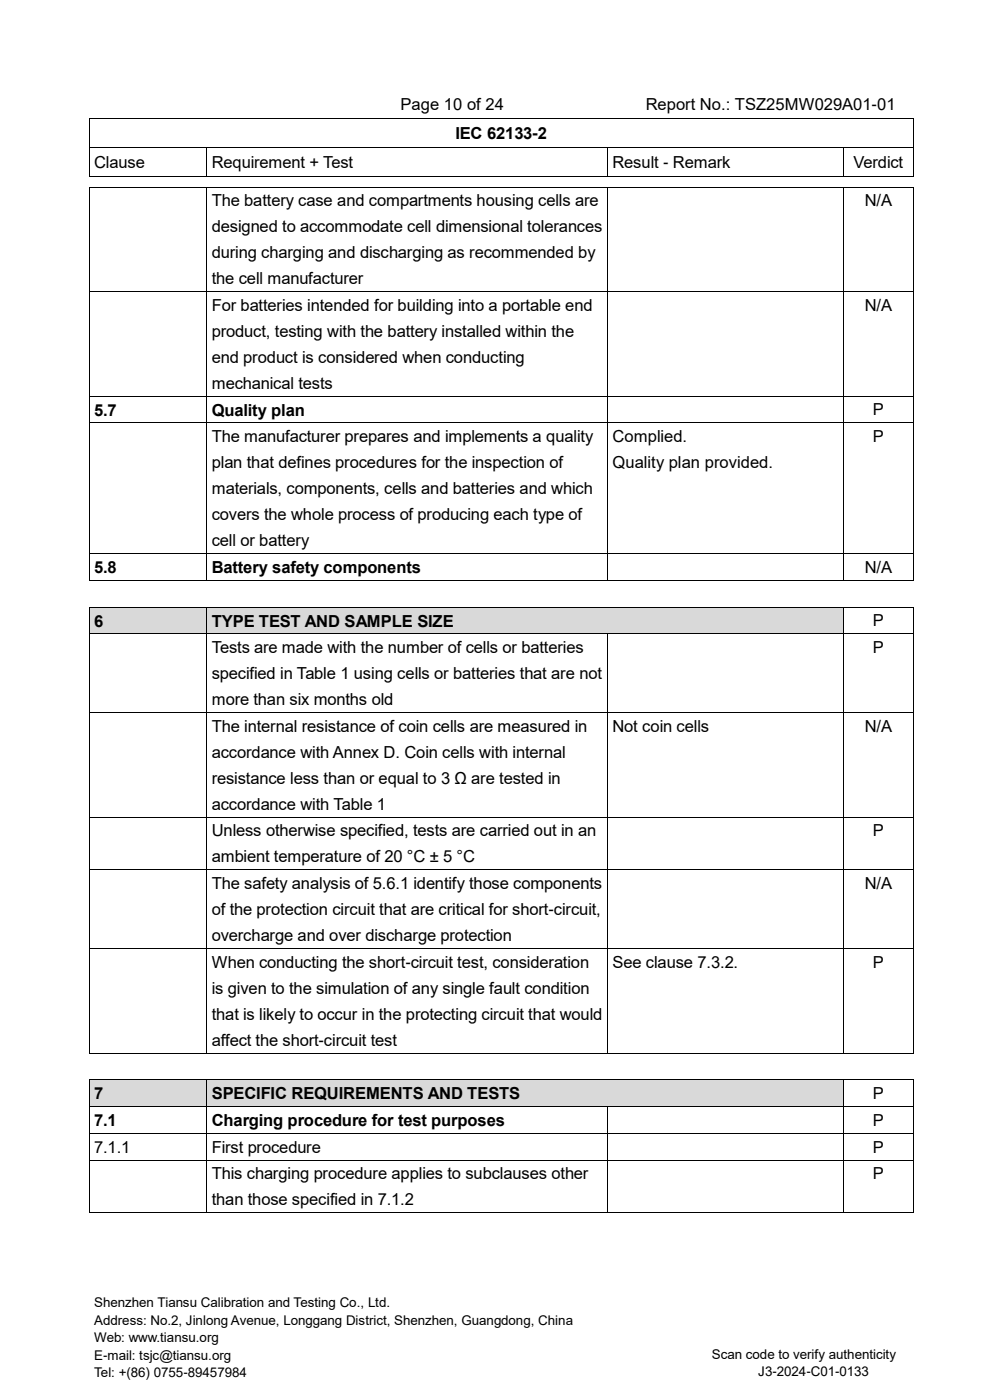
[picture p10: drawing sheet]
<svg xmlns="http://www.w3.org/2000/svg" width="210mm" height="297mm" viewBox="0 0 210 297" stroke-linecap="round" stroke-linejoin="round" font-family="sans-serif">
<defs><g id="words">
<g font-size="3.5">
<text x="85" y="23.2">Page 10 of 24</text>
<text x="137" y="23.2">Report No.: TSZ25MW029A01-01</text>
<text x="96.6" y="29.4">IEC 62133-2</text>
<text x="20" y="35.7">Clause</text>
<text x="44.9" y="35.7">Requirement + Test</text>
<text x="129.9" y="35.7">Result - Remark</text>
<text x="181.1" y="35.7">Verdict</text>
<text x="44.9" y="43.8">The battery case and compartments housing cells are</text>
<text x="183.5" y="43.8">N/A</text>
<text x="44.9" y="49.3">designed to accommodate cell dimensional tolerances</text>
<text x="44.9" y="54.8">during charging and discharging as recommended by</text>
<text x="44.9" y="60.3">the cell manufacturer</text>
<text x="44.9" y="66">For batteries intended for building into a portable end</text>
<text x="183.5" y="66">N/A</text>
<text x="44.9" y="71.5">product, testing with the battery installed within the</text>
<text x="44.9" y="77">end product is considered when conducting</text>
<text x="44.9" y="82.5">mechanical tests</text>
<text x="20" y="88.2">5.7</text>
<text x="44.9" y="88.2">Quality plan</text>
<text x="185.2" y="88.1">P</text>
<text x="44.9" y="93.8">The manufacturer prepares and implements a quality</text>
<text x="129.9" y="93.8">Complied.</text>
<text x="185.2" y="93.8">P</text>
<text x="44.9" y="99.3">plan that defines procedures for the inspection of</text>
<text x="129.9" y="99.3">Quality plan provided.</text>
<text x="44.9" y="104.8">materials, components, cells and batteries and which</text>
<text x="44.9" y="110.3">covers the whole process of producing each type of</text>
<text x="44.9" y="115.8">cell or battery</text>
<text x="20" y="121.6">5.8</text>
<text x="44.9" y="121.6">Battery safety components</text>
<text x="183.5" y="121.5">N/A</text>
<text x="20" y="132.9">6</text>
<text x="44.9" y="132.9">TYPE TEST AND SAMPLE SIZE</text>
<text x="185.2" y="132.9">P</text>
<text x="44.9" y="138.6">Tests are made with the number of cells or batteries</text>
<text x="185.2" y="138.6">P</text>
<text x="44.9" y="144.1">specified in Table 1 using cells or batteries that are not</text>
<text x="44.9" y="149.6">more than six months old</text>
<text x="44.9" y="155.3">The internal resistance of coin cells are measured in</text>
<text x="129.9" y="155.3">Not coin cells</text>
<text x="183.5" y="155.3">N/A</text>
<text x="44.9" y="160.8">accordance with Annex D. Coin cells with internal</text>
<text x="44.9" y="166.3">resistance less than or equal to 3 Ω are tested in</text>
<text x="44.9" y="171.8">accordance with Table 1</text>
<text x="44.9" y="177.4">Unless otherwise specified, tests are carried out in an</text>
<text x="185.2" y="177.4">P</text>
<text x="44.9" y="182.9">ambient temperature of 20 °C ± 5 °C</text>
<text x="44.9" y="188.6">The safety analysis of 5.6.1 identify those components</text>
<text x="183.5" y="188.6">N/A</text>
<text x="44.9" y="194.1">of the protection circuit that are critical for short-circuit,</text>
<text x="44.9" y="199.6">overcharge and over discharge protection</text>
<text x="44.9" y="205.3">When conducting the short-circuit test, consideration</text>
<text x="129.9" y="205.3">See clause 7.3.2.</text>
<text x="185.2" y="205.3">P</text>
<text x="44.9" y="210.8">is given to the simulation of any single fault condition</text>
<text x="44.9" y="216.3">that is likely to occur in the protecting circuit that would</text>
<text x="44.9" y="221.9">affect the short-circuit test</text>
<text x="20" y="233.2">7</text>
<text x="44.9" y="233.2">SPECIFIC REQUIREMENTS AND TESTS</text>
<text x="185.2" y="233.2">P</text>
<text x="20" y="238.9">7.1</text>
<text x="44.9" y="238.9">Charging procedure for test purposes</text>
<text x="185.2" y="238.9">P</text>
<text x="20" y="244.6">7.1.1</text>
<text x="44.9" y="244.6">First procedure</text>
<text x="185.2" y="244.6">P</text>
<text x="44.9" y="250.2">This charging procedure applies to subclauses other</text>
<text x="185.2" y="250.2">P</text>
<text x="44.9" y="255.7">than those specified in 7.1.2</text>
</g>
<g font-size="2.8">
<text x="20" y="277.3">Shenzhen Tiansu Calibration and Testing Co., Ltd.</text>
<text x="20" y="281">Address: No.2, Jinlong Avenue, Longgang District, Shenzhen, Guangdong, China</text>
<text x="20" y="284.7">Web: www.tiansu.org</text>
<text x="20" y="288.5">E-mail: tsjc@tiansu.org</text>
<text x="20" y="292.2">Tel: +(86) 0755-89457984</text>
<text x="151" y="288.2">Scan code to verify authenticity</text>
<text x="160.9" y="292">J3-2024-C01-0133</text>
</g>
</g></defs>
<g fill="#000">
<path d="M18.8 25h.2v.2h-.2z" fill-rule="evenodd"/>
<path d="M18.8 25h.2v.2h-.2z" fill-rule="evenodd"/>
<path d="M18.8 31.2h.2v.2h-.2z" fill-rule="evenodd"/>
<path d="M18.8 37.4h.2v.2h-.2z" fill-rule="evenodd"/>
<path d="M18.8 37.4h.2v.2h-.2z" fill-rule="evenodd"/>
<path d="M18.8 39.6h.2v.2h-.2z" fill-rule="evenodd"/>
<path d="M18.8 39.6h.2v.2h-.2z" fill-rule="evenodd"/>
<path d="M43.8 31.2h.1v.2h-.1z" fill-rule="evenodd"/>
<path d="M43.8 37.4h.1v.2h-.1z" fill-rule="evenodd"/>
<path d="M43.8 39.6h.1v.2h-.1z" fill-rule="evenodd"/>
<path d="M128.8 31.2h.2v.2h-.2z" fill-rule="evenodd"/>
<path d="M128.8 37.4h.2v.2h-.2z" fill-rule="evenodd"/>
<path d="M128.8 39.6h.2v.2h-.2z" fill-rule="evenodd"/>
<path d="M178.8 31.2h.2v.2h-.2z" fill-rule="evenodd"/>
<path d="M178.8 37.4h.2v.2h-.2z" fill-rule="evenodd"/>
<path d="M178.8 39.6h.2v.2h-.2z" fill-rule="evenodd"/>
<path d="M193.7 25h.2v.2h-.2z" fill-rule="evenodd"/>
<path d="M193.7 25h.2v.2h-.2z" fill-rule="evenodd"/>
<path d="M193.7 31.2h.2v.2h-.2z" fill-rule="evenodd"/>
<path d="M193.7 37.4h.2v.2h-.2z" fill-rule="evenodd"/>
<path d="M193.7 37.4h.2v.2h-.2z" fill-rule="evenodd"/>
<path d="M193.7 39.6h.2v.2h-.2z" fill-rule="evenodd"/>
<path d="M193.7 39.6h.2v.2h-.2z" fill-rule="evenodd"/>
<path d="M18.8 61.8h.2v.1h-.2z" fill-rule="evenodd"/>
<path d="M43.8 61.8h.1v.1h-.1z" fill-rule="evenodd"/>
<path d="M128.8 61.8h.2v.1h-.2z" fill-rule="evenodd"/>
<path d="M178.8 61.8h.2v.1h-.2z" fill-rule="evenodd"/>
<path d="M193.7 61.8h.2v.1h-.2z" fill-rule="evenodd"/>
<path d="M18.8 84h.2v.1h-.2z" fill-rule="evenodd"/>
<path d="M18.8 89.6h.2v.2h-.2z" fill-rule="evenodd"/>
<path d="M43.8 84h.1v.1h-.1z" fill-rule="evenodd"/>
<path d="M43.8 89.6h.1v.2h-.1z" fill-rule="evenodd"/>
<path d="M128.8 84h.2v.1h-.2z" fill-rule="evenodd"/>
<path d="M128.8 89.6h.2v.2h-.2z" fill-rule="evenodd"/>
<path d="M178.8 84h.2v.1h-.2z" fill-rule="evenodd"/>
<path d="M178.8 89.6h.2v.2h-.2z" fill-rule="evenodd"/>
<path d="M193.7 84h.2v.1h-.2z" fill-rule="evenodd"/>
<path d="M193.7 89.6h.2v.2h-.2z" fill-rule="evenodd"/>
<path d="M18.8 117.3h.2v.2h-.2z" fill-rule="evenodd"/>
<path d="M43.8 117.3h.1v.2h-.1z" fill-rule="evenodd"/>
<path d="M128.8 117.3h.2v.2h-.2z" fill-rule="evenodd"/>
<path d="M178.8 117.3h.2v.2h-.2z" fill-rule="evenodd"/>
<path d="M193.7 117.3h.2v.2h-.2z" fill-rule="evenodd"/>
<path d="M18.8 123h.2v.2h-.2z" fill-rule="evenodd"/>
<path d="M18.8 123h.2v.2h-.2z" fill-rule="evenodd"/>
<path d="M43.8 123h.1v.2h-.1z" fill-rule="evenodd"/>
<path d="M128.8 123h.2v.2h-.2z" fill-rule="evenodd"/>
<path d="M178.8 123h.2v.2h-.2z" fill-rule="evenodd"/>
<path d="M193.7 123h.2v.2h-.2z" fill-rule="evenodd"/>
<path d="M193.7 123h.2v.2h-.2z" fill-rule="evenodd"/>
</g>
<g fill="none" stroke="#000" stroke-width=".21">
<path d="M18.9 25.2v6M18.9 31.4v6M18.9 39.8v22M19 25.1h174.7M19 31.3h24.8M19 37.5h24.8M19 39.7h24.8M43.9 31.4v6M43.9 39.8v22M43.9 31.3h84.9M43.9 37.5h84.9M43.9 39.7h84.9"/>
<path d="M128.9 31.4v6M128.9 39.8v22M129 31.3h49.8M129 37.5h49.8M129 39.7h49.8M178.9 31.4v6M178.9 39.8v22M179 31.3h14.7M179 37.5h14.7M179 39.7h14.7M193.8 25.2v6M193.8 31.4v6"/>
<path d="M193.8 39.8v22M18.9 61.9v22.1M19 61.9h24.8M43.9 61.9v22.1M43.9 61.9h84.9M128.9 61.9v22.1M129 61.9h49.8M178.9 61.9v22.1M179 61.9h14.7M193.8 61.9v22.1M18.9 84.1v5.5M18.9 89.8v27.5"/>
<path d="M19 84h24.8M19 89.7h24.8M43.9 84.1v5.5M43.9 89.8v27.5M43.9 84h84.9M43.9 89.7h84.9M128.9 84.1v5.5M128.9 89.8v27.5M129 84h49.8M129 89.7h49.8M178.9 84.1v5.5M178.9 89.8v27.5"/>
<path d="M179 84h14.7M179 89.7h14.7M193.8 84.1v5.5M193.8 89.8v27.5M18.9 117.5v5.5M19 117.4h24.8M43.9 117.5v5.5M43.9 117.4h84.9M128.9 117.5v5.5M129 117.4h49.8M178.9 117.5v5.5M179 117.4h14.7"/>
<path d="M193.8 117.5v5.5M19 123.1h24.8M43.9 123.1h84.9M129 123.1h49.8M179 123.1h14.7"/>
</g>
<g fill="#d9d9d9">
<path d="M19 128.9h24.8v5.5h-24.8z" fill-rule="evenodd"/>
<path d="M20 128.9h22.8v5.5h-22.8z" fill-rule="evenodd"/>
<path d="M43.9 128.9h134.9v5.5h-134.9z" fill-rule="evenodd"/>
<path d="M44.9 128.9h132.9v5.5h-132.9z" fill-rule="evenodd"/>
</g>
<g fill="#000">
<path d="M18.8 128.7h.2v.2h-.2z" fill-rule="evenodd"/>
<path d="M18.8 128.7h.2v.2h-.2z" fill-rule="evenodd"/>
<path d="M18.8 134.4h.2v.2h-.2z" fill-rule="evenodd"/>
<path d="M43.8 128.7h.1v.2h-.1z" fill-rule="evenodd"/>
<path d="M43.8 134.4h.1v.2h-.1z" fill-rule="evenodd"/>
<path d="M128.8 134.4h.2v.2h-.2z" fill-rule="evenodd"/>
<path d="M178.8 128.7h.2v.2h-.2z" fill-rule="evenodd"/>
<path d="M178.8 134.4h.2v.2h-.2z" fill-rule="evenodd"/>
<path d="M193.7 128.7h.2v.2h-.2z" fill-rule="evenodd"/>
<path d="M193.7 128.7h.2v.2h-.2z" fill-rule="evenodd"/>
<path d="M193.7 134.4h.2v.2h-.2z" fill-rule="evenodd"/>
<path d="M18.8 151.1h.2v.1h-.2z" fill-rule="evenodd"/>
<path d="M43.8 151.1h.1v.1h-.1z" fill-rule="evenodd"/>
<path d="M128.8 151.1h.2v.1h-.2z" fill-rule="evenodd"/>
<path d="M178.8 151.1h.2v.1h-.2z" fill-rule="evenodd"/>
<path d="M193.7 151.1h.2v.1h-.2z" fill-rule="evenodd"/>
<path d="M18.8 173.3h.2v.1h-.2z" fill-rule="evenodd"/>
<path d="M43.8 173.3h.1v.1h-.1z" fill-rule="evenodd"/>
<path d="M128.8 173.3h.2v.1h-.2z" fill-rule="evenodd"/>
<path d="M178.8 173.3h.2v.1h-.2z" fill-rule="evenodd"/>
<path d="M193.7 173.3h.2v.1h-.2z" fill-rule="evenodd"/>
<path d="M18.8 184.4h.2v.2h-.2z" fill-rule="evenodd"/>
<path d="M43.8 184.4h.1v.2h-.1z" fill-rule="evenodd"/>
<path d="M128.8 184.4h.2v.2h-.2z" fill-rule="evenodd"/>
<path d="M178.8 184.4h.2v.2h-.2z" fill-rule="evenodd"/>
<path d="M193.7 184.4h.2v.2h-.2z" fill-rule="evenodd"/>
<path d="M18.8 201.1h.2v.2h-.2z" fill-rule="evenodd"/>
<path d="M43.8 201.1h.1v.2h-.1z" fill-rule="evenodd"/>
<path d="M128.8 201.1h.2v.2h-.2z" fill-rule="evenodd"/>
<path d="M178.8 201.1h.2v.2h-.2z" fill-rule="evenodd"/>
<path d="M193.7 201.1h.2v.2h-.2z" fill-rule="evenodd"/>
<path d="M18.8 223.3h.2v.2h-.2z" fill-rule="evenodd"/>
<path d="M18.8 223.3h.2v.2h-.2z" fill-rule="evenodd"/>
<path d="M43.8 223.3h.1v.2h-.1z" fill-rule="evenodd"/>
<path d="M128.8 223.3h.2v.2h-.2z" fill-rule="evenodd"/>
<path d="M178.8 223.3h.2v.2h-.2z" fill-rule="evenodd"/>
<path d="M193.7 223.3h.2v.2h-.2z" fill-rule="evenodd"/>
<path d="M193.7 223.3h.2v.2h-.2z" fill-rule="evenodd"/>
</g>
<g fill="none" stroke="#000" stroke-width=".21">
<path d="M18.9 128.9v5.5M18.9 134.6v16.5M19 128.8h24.8M19 134.5h24.8M43.9 128.9v5.5M43.9 134.6v16.5M43.9 128.8h134.9M43.9 134.5h84.9M128.9 134.6v16.5M129 134.5h49.8M178.9 128.9v5.5M178.9 134.6v16.5"/>
<path d="M179 128.8h14.7M179 134.5h14.7M193.8 128.9v5.5M193.8 134.6v16.5M18.9 151.2v22.1M19 151.1h24.8M43.9 151.2v22.1M43.9 151.1h84.9M128.9 151.2v22.1M129 151.1h49.8M178.9 151.2v22.1M179 151.1h14.7"/>
<path d="M193.8 151.2v22.1M18.9 173.4v11M19 173.3h24.8M43.9 173.4v11M43.9 173.3h84.9M128.9 173.4v11M129 173.3h49.8M178.9 173.4v11M179 173.3h14.7M193.8 173.4v11M18.9 184.6v16.5M19 184.5h24.8"/>
<path d="M43.9 184.6v16.5M43.9 184.5h84.9M128.9 184.6v16.5M129 184.5h49.8M178.9 184.6v16.5M179 184.5h14.7M193.8 184.6v16.5M18.9 201.3v22M19 201.2h24.8M43.9 201.3v22M43.9 201.2h84.9M128.9 201.3v22"/>
<path d="M129 201.2h49.8M178.9 201.3v22M179 201.2h14.7M193.8 201.3v22M19 223.4h24.8M43.9 223.4h84.9M129 223.4h49.8M179 223.4h14.7"/>
</g>
<g fill="#d9d9d9">
<path d="M19 229.2h24.8v5.5h-24.8z" fill-rule="evenodd"/>
<path d="M20 229.2h22.8v5.5h-22.8z" fill-rule="evenodd"/>
<path d="M43.9 229.2h134.9v5.5h-134.9z" fill-rule="evenodd"/>
<path d="M44.9 229.2h132.9v5.5h-132.9z" fill-rule="evenodd"/>
</g>
<g fill="#000">
<path d="M18.8 229h.2v.2h-.2z" fill-rule="evenodd"/>
<path d="M18.8 229h.2v.2h-.2z" fill-rule="evenodd"/>
<path d="M18.8 234.7h.2v.2h-.2z" fill-rule="evenodd"/>
<path d="M43.8 229h.1v.2h-.1z" fill-rule="evenodd"/>
<path d="M43.8 234.7h.1v.2h-.1z" fill-rule="evenodd"/>
<path d="M128.8 234.7h.2v.2h-.2z" fill-rule="evenodd"/>
<path d="M178.8 229h.2v.2h-.2z" fill-rule="evenodd"/>
<path d="M178.8 234.7h.2v.2h-.2z" fill-rule="evenodd"/>
<path d="M193.7 229h.2v.2h-.2z" fill-rule="evenodd"/>
<path d="M193.7 229h.2v.2h-.2z" fill-rule="evenodd"/>
<path d="M193.7 234.7h.2v.2h-.2z" fill-rule="evenodd"/>
<path d="M18.8 240.4h.2v.1h-.2z" fill-rule="evenodd"/>
<path d="M18.8 246h.2v.2h-.2z" fill-rule="evenodd"/>
<path d="M18.8 257.3h.2v.1h-.2z" fill-rule="evenodd"/>
<path d="M18.8 257.3h.2v.1h-.2z" fill-rule="evenodd"/>
<path d="M43.8 240.4h.1v.1h-.1z" fill-rule="evenodd"/>
<path d="M43.8 246h.1v.2h-.1z" fill-rule="evenodd"/>
<path d="M43.8 257.3h.1v.1h-.1z" fill-rule="evenodd"/>
<path d="M128.8 240.4h.2v.1h-.2z" fill-rule="evenodd"/>
<path d="M128.8 246h.2v.2h-.2z" fill-rule="evenodd"/>
<path d="M128.8 257.3h.2v.1h-.2z" fill-rule="evenodd"/>
<path d="M178.8 240.4h.2v.1h-.2z" fill-rule="evenodd"/>
<path d="M178.8 246h.2v.2h-.2z" fill-rule="evenodd"/>
<path d="M178.8 257.3h.2v.1h-.2z" fill-rule="evenodd"/>
<path d="M193.7 240.4h.2v.1h-.2z" fill-rule="evenodd"/>
<path d="M193.7 246h.2v.2h-.2z" fill-rule="evenodd"/>
<path d="M193.7 257.3h.2v.1h-.2z" fill-rule="evenodd"/>
<path d="M193.7 257.3h.2v.1h-.2z" fill-rule="evenodd"/>
</g>
<g fill="none" stroke="#000" stroke-width=".21">
<path d="M18.9 229.2v5.5M18.9 234.9v5.5M19 229.1h24.8M19 234.8h24.8M43.9 229.2v5.5M43.9 234.9v5.5M43.9 229.1h134.9M43.9 234.8h84.9M128.9 234.9v5.5M129 234.8h49.8M178.9 229.2v5.5M178.9 234.9v5.5"/>
<path d="M179 229.1h14.7M179 234.8h14.7M193.8 229.2v5.5M193.8 234.9v5.5M18.9 240.5v5.5M18.9 246.2v11.1M19 240.4h24.8M19 246.1h24.8M19 257.3h24.8M43.9 240.5v5.5M43.9 246.2v11.1M43.9 240.4h84.9"/>
<path d="M43.9 246.1h84.9M43.9 257.3h84.9M128.9 240.5v5.5M128.9 246.2v11.1M129 240.4h49.8M129 246.1h49.8M129 257.3h49.8M178.9 240.5v5.5M178.9 246.2v11.1M179 240.4h14.7M179 246.1h14.7M179 257.3h14.7"/>
<path d="M193.8 240.5v5.5M193.8 246.2v11.1"/>
</g>
<use href="#words"/>
</svg>
